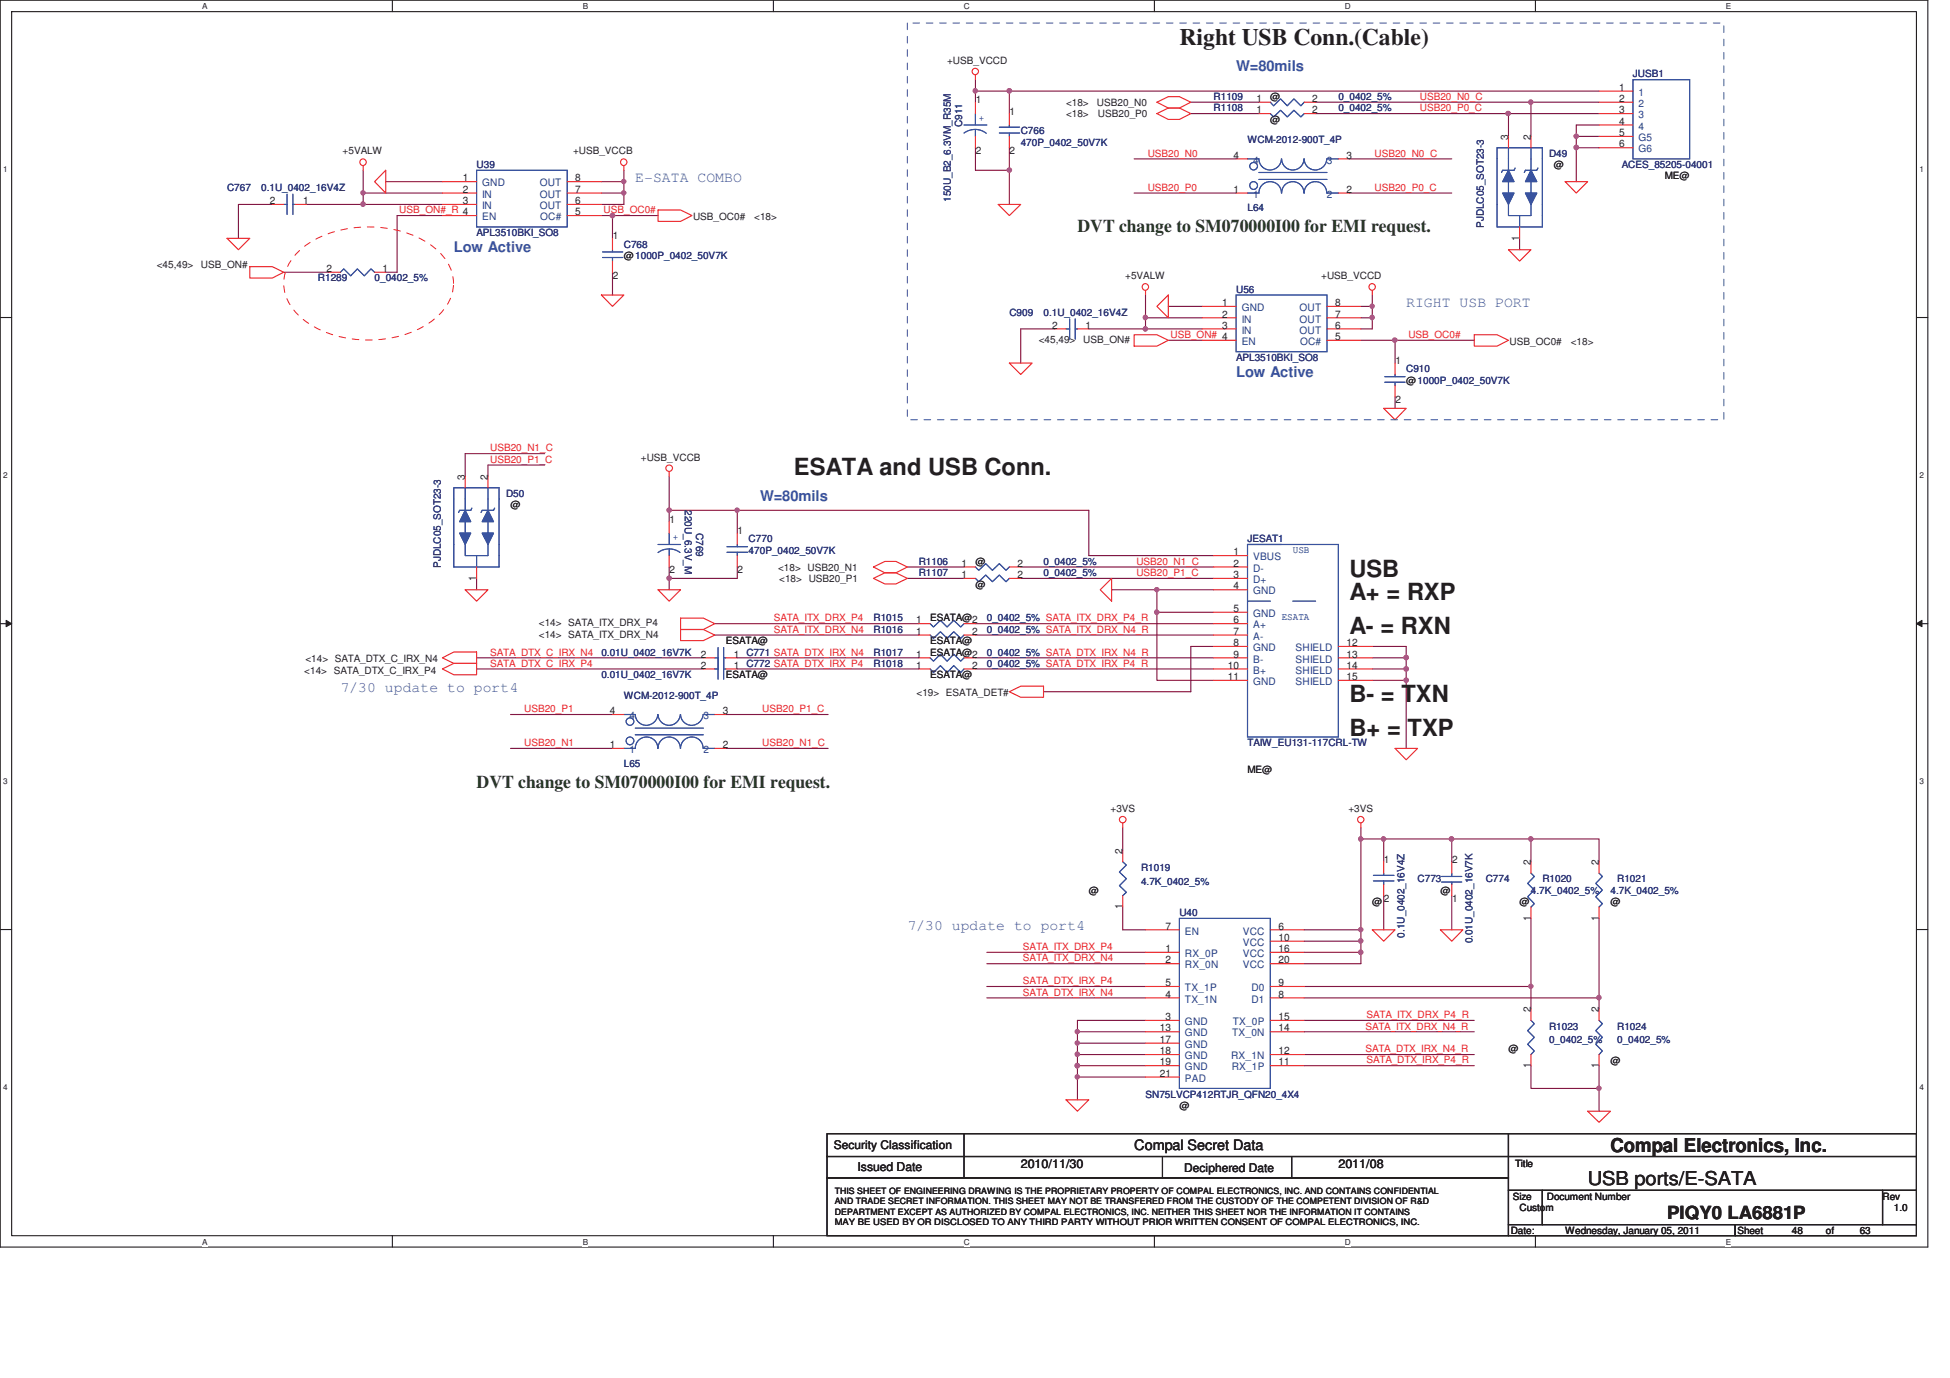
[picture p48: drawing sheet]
<svg xmlns="http://www.w3.org/2000/svg" width="297mm" height="210mm" viewBox="0 0 297 210" stroke-linecap="round" stroke-linejoin="round" font-family="sans-serif">
<defs><g id="words">
<g font-size="3.6" fill="#231f20">
<text x="179.7" y="6.8">Right USB Conn.(Cable)</text>
<text x="120.9" y="72.4">ESATA and USB Conn.</text>
<text x="205.6" y="88">USB</text>
<text x="205.6" y="91.4">A+ = RXP</text>
<text x="205.6" y="96.6">A- = RXN</text>
<text x="205.6" y="107">B- = TXN</text>
<text x="205.6" y="112.2">B+ = TXP</text>
</g>
<g font-size="2.9" fill="#231f20">
<text x="245.3" y="175.5">Compal Electronics, Inc.</text>
<text x="241.8" y="180.6">USB ports/E-SATA</text>
</g>
<g font-size="2.8" fill="#1b3f1c">
<text x="164.1" y="35.3">DVT change to SM070000I00 for EMI request.</text>
<text x="72.6" y="120">DVT change to SM070000I00 for EMI request.</text>
</g>
<text font-size="2.8" fill="#231f20" x="254" y="185.7">PIQY0 LA6881P</text>
<g font-size="2.2" fill="#3953a4">
<text x="188.3" y="10.7">W=80mils</text>
<text x="96.8" y="27.8">E-SATA COMBO</text>
<text x="69.1" y="38.4">Low Active</text>
<text x="214.2" y="46.8">RIGHT USB PORT</text>
<text x="188.3" y="57.4">Low Active</text>
<text x="115.8" y="76.4">W=80mils</text>
<text x="51.9" y="105.5">7/30 update to port4</text>
<text x="138.2" y="141.8">7/30 update to port4</text>
</g>
<text font-size="2.2" fill="#231f20" x="172.8" y="175.3">Compal Secret Data</text>
<g font-size="1.9" fill="#231f20">
<text x="130.6" y="178.4">Issued Date</text>
<text x="155.5" y="177.9">2010/11/30</text>
<text x="203.9" y="177.9">2011/08</text>
</g>
<g font-size="1.8" fill="#231f20">
<text x="127" y="175.1">Security Classification</text>
<text x="180.4" y="178.6">Deciphered Date</text>
</g>
<g font-size="1.6" fill="#231f20">
<text x="148.6" y="15.7">1</text>
<text x="153.8" y="17.5">1</text>
<text x="191.4" y="15.5">1</text>
<text x="191.4" y="17.3">1</text>
<text x="199.9" y="15.5">2</text>
<text x="199.9" y="17.3">2</text>
<text x="246.6" y="13.8">1</text>
<text x="246.6" y="15.5">2</text>
<text x="246.6" y="17.3">3</text>
<text x="148.6" y="23.4">2</text>
<text x="153.8" y="23.4">2</text>
<text x="229.7" y="21.3" transform="rotate(-90 229.7 21.3)">3</text>
<text x="233.2" y="21.3" transform="rotate(-90 233.2 21.3)">2</text>
<text x="246.6" y="20.7">5</text>
<text x="246.6" y="22.5">6</text>
<text x="246.6" y="19">4</text>
<text x="70.5" y="27.6">1</text>
<text x="70.5" y="29.4">2</text>
<text x="87.6" y="27.6">8</text>
<text x="87.6" y="29.4">7</text>
<text x="187.9" y="29.4">1</text>
<text x="187.9" y="24.2">4</text>
<text x="205.1" y="24.2">3</text>
<text x="205.1" y="29.4">2</text>
<text x="41.1" y="31.1">2</text>
<text x="46.2" y="31.1">1</text>
<text x="70.5" y="31.1">3</text>
<text x="87.6" y="32.8">5</text>
<text x="87.6" y="31.1">6</text>
<text x="49.7" y="41.4">2</text>
<text x="58.3" y="41.4">1</text>
<text x="93.3" y="36.5">1</text>
<text x="231.4" y="36.7" transform="rotate(-90 231.4 36.7)">1</text>
<text x="93.3" y="42.5">2</text>
<text x="186.2" y="46.6">1</text>
<text x="203.4" y="46.6">8</text>
<text x="160.3" y="50.1">2</text>
<text x="165.4" y="50.1">1</text>
<text x="186.2" y="48.4">2</text>
<text x="186.2" y="50.1">3</text>
<text x="203.4" y="51.8">5</text>
<text x="203.4" y="50.1">6</text>
<text x="203.4" y="48.4">7</text>
<text x="212.6" y="55.5">1</text>
<text x="212.6" y="61.4">2</text>
<text x="70.8" y="73.1" transform="rotate(-90 70.8 73.1)">3</text>
<text x="74.3" y="73.1" transform="rotate(-90 74.3 73.1)">2</text>
<text x="102" y="79.7">1</text>
<text x="112.3" y="81.4">1</text>
<text x="72.6" y="88.5" transform="rotate(-90 72.6 88.5)">1</text>
<text x="102" y="87.3">2</text>
<text x="112.3" y="87.3">2</text>
<text x="146.5" y="88.1">1</text>
<text x="146.5" y="86.4">1</text>
<text x="155" y="88.1">2</text>
<text x="155" y="86.4">2</text>
<text x="187.9" y="84.6">1</text>
<text x="187.9" y="86.4">2</text>
<text x="187.9" y="88.1">3</text>
<text x="187.9" y="89.8">4</text>
<text x="139.6" y="95">1</text>
<text x="187.9" y="93.3">5</text>
<text x="187.9" y="95">6</text>
<text x="106.8" y="101.9">2</text>
<text x="106.8" y="100.2">2</text>
<text x="111.8" y="101.9">1 C772 SATA_DTX_IRX_P4</text>
<text x="111.8" y="100.2">1 C771 SATA_DTX_IRX_N4</text>
<text x="139.6" y="101.9">1</text>
<text x="139.6" y="96.7">1</text>
<text x="139.6" y="100.2">1</text>
<text x="148.1" y="101.9">2</text>
<text x="148.1" y="96.7">2</text>
<text x="187" y="101.9">10</text>
<text x="187.9" y="96.7">7</text>
<text x="187.9" y="98.5">8</text>
<text x="187.9" y="100.2">9</text>
<text x="205.1" y="98.5">12</text>
<text x="205.1" y="100.2">13</text>
<text x="205.1" y="101.9">14</text>
<text x="187" y="103.6">11</text>
<text x="205.1" y="103.6">15</text>
<text x="92.9" y="108.8">4</text>
<text x="110.1" y="108.8">3</text>
<text x="92.9" y="114">1</text>
<text x="110.1" y="114">2</text>
<text x="171" y="130.1" transform="rotate(-90 171 130.1)">2</text>
<text x="210.8" y="131.5">1</text>
<text x="221.2" y="131.5">2</text>
<text x="233.2" y="131.8" transform="rotate(-90 233.2 131.8)">2</text>
<text x="243.5" y="131.8" transform="rotate(-90 243.5 131.8)">2</text>
<text x="210.8" y="137.5">2</text>
<text x="221.2" y="137.5">1</text>
<text x="171" y="138.6" transform="rotate(-90 171 138.6)">1</text>
<text x="177.5" y="141.6">7</text>
<text x="194.7" y="141.6">6</text>
<text x="194.7" y="143.4">10</text>
<text x="233.2" y="140.3" transform="rotate(-90 233.2 140.3)">1</text>
<text x="243.5" y="140.3" transform="rotate(-90 243.5 140.3)">1</text>
<text x="177.5" y="145.1">1</text>
<text x="177.5" y="146.8">2</text>
<text x="194.7" y="146.8">20</text>
<text x="194.7" y="145.1">16</text>
<text x="177.5" y="150.3">5</text>
<text x="177.5" y="155.4">3</text>
<text x="177.5" y="152">4</text>
<text x="194.7" y="152">8</text>
<text x="194.7" y="150.3">9</text>
<text x="194.7" y="155.4">15</text>
<text x="233.2" y="154.3" transform="rotate(-90 233.2 154.3)">2</text>
<text x="243.5" y="154.3" transform="rotate(-90 243.5 154.3)">2</text>
<text x="176.7" y="158.9">17</text>
<text x="176.7" y="160.7">18</text>
<text x="176.7" y="157.2">13</text>
<text x="194.7" y="157.2">14</text>
<text x="194.7" y="160.7">12</text>
<text x="176.7" y="162.3">19</text>
<text x="176.7" y="164.1">21</text>
<text x="194.7" y="162.3">11</text>
<text x="233.2" y="162.8" transform="rotate(-90 233.2 162.8)">1</text>
<text x="243.5" y="162.8" transform="rotate(-90 243.5 162.8)">1</text>
</g>
<g font-size="1.6" fill="#1d437e">
<text x="249.6" y="14.6">1</text>
<text x="249.6" y="16.3">2</text>
<text x="249.6" y="18">3</text>
<text x="249.6" y="21.5">G5</text>
<text x="249.6" y="23.2">G6</text>
<text x="249.6" y="19.8">4</text>
<text x="73.4" y="28.4">GND</text>
<text x="82.2" y="28.4">OUT</text>
<text x="190.9" y="24.9">4</text>
<text x="202.1" y="24.9">3</text>
<text x="73.4" y="30.1">IN</text>
<text x="73.4" y="31.9">IN</text>
<text x="73.4" y="33.6">EN</text>
<text x="82.2" y="31.9">OUT</text>
<text x="82.2" y="30.1">OUT</text>
<text x="82.3" y="33.6">OC#</text>
<text x="190.9" y="30.1">1</text>
<text x="202.1" y="30.1">2</text>
<text x="189.1" y="47.4">GND</text>
<text x="197.9" y="47.4">OUT</text>
<text x="189.1" y="49.1">IN</text>
<text x="189.1" y="50.8">IN</text>
<text x="189.1" y="52.6">EN</text>
<text x="197.9" y="50.8">OUT</text>
<text x="197.9" y="49.1">OUT</text>
<text x="198" y="52.6">OC#</text>
<text x="190.9" y="85.4">VBUS</text>
<text x="190.9" y="87.1">D-</text>
<text x="190.9" y="88.9">D+</text>
<text x="190.9" y="90.6">GND</text>
<text x="190.9" y="94">GND</text>
<text x="190.9" y="95.8">A+</text>
<text x="190.9" y="97.5">A-</text>
<text x="190.9" y="99.2">GND</text>
<text x="190.9" y="101">B-</text>
<text x="197.4" y="99.2">SHIELD</text>
<text x="197.4" y="101">SHIELD</text>
<text x="190.9" y="102.7">B+</text>
<text x="190.9" y="104.4">GND</text>
<text x="197.4" y="102.7">SHIELD</text>
<text x="197.4" y="104.4">SHIELD</text>
<text x="95.9" y="109.6">4</text>
<text x="107.1" y="109.6">3</text>
<text x="95.9" y="114.8">1</text>
<text x="107.1" y="114.8">2</text>
<text x="180.5" y="142.4">EN</text>
<text x="189.3" y="142.4">VCC</text>
<text x="180.5" y="145.8">RX_0P</text>
<text x="180.5" y="147.6">RX_0N</text>
<text x="189.3" y="147.6">VCC</text>
<text x="189.3" y="144.1">VCC</text>
<text x="189.3" y="145.8">VCC</text>
<text x="180.5" y="151">TX_1P</text>
<text x="180.5" y="152.8">TX_1N</text>
<text x="190.6" y="152.8">D1</text>
<text x="190.6" y="151">D0</text>
<text x="180.5" y="159.7">GND</text>
<text x="180.5" y="161.4">GND</text>
<text x="180.5" y="157.9">GND</text>
<text x="180.5" y="156.2">GND</text>
<text x="187.5" y="161.4">RX_1N</text>
<text x="187.7" y="157.9">TX_0N</text>
<text x="187.8" y="156.2">TX_0P</text>
<text x="180.5" y="163.1">GND</text>
<text x="180.5" y="164.8">PAD</text>
<text x="187.6" y="163.1">RX_1P</text>
</g>
<g font-size="1.5" fill="#231f20">
<text x="144.3" y="9.7">+USB_VCCD</text>
<text x="162.4" y="17.9">&lt;18&gt;</text>
<text x="162.4" y="16.1">&lt;18&gt;</text>
<text x="167.1" y="16.1">USB20_N0</text>
<text x="167.3" y="17.9">USB20_P0</text>
<text x="193.5" y="15.3">@</text>
<text x="52.2" y="23.5">+5VALW</text>
<text x="87.3" y="23.5">+USB_VCCB</text>
<text x="193.5" y="18.7">@</text>
<text x="236.7" y="25.6">@</text>
<text x="253.6" y="27.3">ME@</text>
<text x="105.6" y="33.6">USB_OC0#</text>
<text x="114.9" y="33.6">&lt;18&gt;</text>
<text x="23.9" y="40.8">&lt;45,49&gt;</text>
<text x="30.6" y="40.8">USB_ON#</text>
<text x="95" y="39.5">@1000P_0402_50V7K</text>
<text x="171.4" y="42.5">+5VALW</text>
<text x="201.2" y="42.5">+USB_VCCD</text>
<text x="158.2" y="52.2">&lt;45,49&gt;</text>
<text x="165" y="52.2">USB_ON#</text>
<text x="230" y="52.6">USB_OC0#</text>
<text x="239.3" y="52.6">&lt;18&gt;</text>
<text x="214.2" y="58.5">@1000P_0402_50V7K</text>
<text x="97.6" y="70.2">+USB_VCCB</text>
<text x="77.8" y="77.4">@</text>
<text x="118.5" y="86.9">&lt;18&gt; USB20_N1</text>
<text x="118.7" y="88.7">&lt;18&gt; USB20_P1</text>
<text x="148.6" y="89.5">@</text>
<text x="148.6" y="86.1">@</text>
<text x="82.1" y="95.4">&lt;14&gt; SATA_ITX_DRX_P4</text>
<text x="141.7" y="94.7">ESATA@2</text>
<text x="46.5" y="100.9">&lt;14&gt; SATA_DTX_C_IRX_N4</text>
<text x="82.1" y="97.2">&lt;14&gt; SATA_ITX_DRX_N4</text>
<text x="110.6" y="98.2">ESATA@</text>
<text x="141.7" y="98.2">ESATA@</text>
<text x="141.7" y="99.9">ESATA@2</text>
<text x="46.4" y="102.7">&lt;14&gt; SATA_DTX_C_IRX_P4</text>
<text x="110.6" y="103.3">ESATA@</text>
<text x="139.6" y="106.1">&lt;19&gt; ESATA_DET#</text>
<text x="141.7" y="103.3">ESATA@</text>
<text x="190" y="117.9">ME@</text>
<text x="169.2" y="123.7">+3VS</text>
<text x="205.4" y="123.7">+3VS</text>
<text x="165.9" y="136.2">@</text>
<text x="209" y="137.9">@</text>
<text x="219.4" y="136.2">@</text>
<text x="231.5" y="137.9">@</text>
<text x="245.3" y="137.9">@</text>
<text x="229.8" y="160.4">@</text>
<text x="245.3" y="162.1">@</text>
<text x="179.7" y="169">@</text>
<text x="230.8" y="177.8">Title</text>
<text x="230.5" y="182.8">Size</text>
<text x="231.5" y="184.5">Custom</text>
<text x="235.6" y="182.8">Document Number</text>
<text x="286.8" y="182.8">Rev</text>
<text x="288.5" y="184.5">1.0</text>
<text x="230.1" y="188">Date:</text>
<text x="238.4" y="188">Wednesday, January 05, 2011</text>
<text x="264.7" y="188">Sheet</text>
<text x="273" y="188">48</text>
<text x="278.1" y="188">of</text>
<text x="283.3" y="188">63</text>
</g>
<g font-size="1.5" fill="#282973">
<text x="248.7" y="11.8">JUSB1</text>
<text x="184.9" y="15.3">R1109</text>
<text x="184.9" y="17">R1108</text>
<text x="203.9" y="15.3">0_0402_5%</text>
<text x="203.9" y="17">0_0402_5%</text>
<text x="146.6" y="19.4" transform="rotate(-90 146.6 19.4)">C911</text>
<text x="155.5" y="20.4">C766</text>
<text x="155.5" y="22.2">470P_0402_50V7K</text>
<text x="190" y="21.8">WCM-2012-900T_4P</text>
<text x="236" y="23.9">D49</text>
<text x="34.6" y="29.1">C767</text>
<text x="39.8" y="29.1">0.1U_0402_16V4Z</text>
<text x="72.6" y="25.6">U39</text>
<text x="247.1" y="25.6">ACES_85205-04001</text>
<text x="72.6" y="36">APL3510BKI_SO8</text>
<text x="144.9" y="30.8" transform="rotate(-90 144.9 30.8)">150U_B2_6.3VM_R35M</text>
<text x="190" y="32.2">L64</text>
<text x="226" y="34.8" transform="rotate(-90 226 34.8)">PJDLC05_SOT23-3</text>
<text x="95" y="37.7">C768</text>
<text x="48.4" y="42.9">R1289</text>
<text x="57.1" y="42.9">0_0402_5%</text>
<text x="188.3" y="44.6">U56</text>
<text x="153.8" y="48.1">C909</text>
<text x="159" y="48.1">0.1U_0402_16V4Z</text>
<text x="188.3" y="55">APL3510BKI_SO8</text>
<text x="214.2" y="56.7">C910</text>
<text x="77.1" y="75.7">D50</text>
<text x="104.3" y="77.8" transform="rotate(90 104.3 77.8)">220U_6.3V_M</text>
<text x="106" y="81.2" transform="rotate(90 106 81.2)">C769</text>
<text x="114" y="82.6">C770</text>
<text x="190" y="82.6">JESAT1</text>
<text x="67.1" y="86.6" transform="rotate(-90 67.1 86.6)">PJDLC05_SOT23-3</text>
<text x="114" y="84.4">470P_0402_50V7K</text>
<text x="140" y="87.8">R1107</text>
<text x="140" y="86.1">R1106</text>
<text x="159" y="87.8">0_0402_5%</text>
<text x="159" y="86.1">0_0402_5%</text>
<text x="133.1" y="94.7">R1015</text>
<text x="150.3" y="94.7">0_0402_5% SATA_ITX_DRX_P4_R</text>
<text x="91.6" y="99.9">0.01U_0402_16V7K</text>
<text x="133.1" y="101.6">R1018</text>
<text x="133.1" y="96.4">R1016</text>
<text x="133.1" y="99.9">R1017</text>
<text x="150.3" y="101.6">0_0402_5% SATA_DTX_IRX_P4_R</text>
<text x="150.3" y="96.4">0_0402_5% SATA_ITX_DRX_N4_R</text>
<text x="150.3" y="99.9">0_0402_5% SATA_DTX_IRX_N4_R</text>
<text x="91.6" y="103.3">0.01U_0402_16V7K</text>
<text x="95" y="106.5">WCM-2012-900T_4P</text>
<text x="190" y="113.7">TAIW_EU131-117CRL-TW</text>
<text x="95" y="116.8">L65</text>
<text x="173.8" y="132.7">R1019</text>
<text x="173.8" y="134.8">4.7K_0402_5%</text>
<text x="215.9" y="134.4">C773</text>
<text x="226.3" y="134.4">C774</text>
<text x="233.2" y="136.2">4.7K_0402_5%</text>
<text x="234.9" y="134.4">R1020</text>
<text x="245.3" y="136.2">4.7K_0402_5%</text>
<text x="246.3" y="134.4">R1021</text>
<text x="179.7" y="139.6">U40</text>
<text x="213.9" y="142.9" transform="rotate(-90 213.9 142.9)">0.1U_0402_16V4Z</text>
<text x="224.3" y="143.8" transform="rotate(-90 224.3 143.8)">0.01U_0402_16V7K</text>
<text x="236" y="156.9">R1023</text>
<text x="236" y="159">0_0402_5%</text>
<text x="246.3" y="156.9">R1024</text>
<text x="246.3" y="159">0_0402_5%</text>
<text x="174.5" y="167.3">SN75LVCP412RTJR_QFN20_4X4</text>
</g>
<g font-size="1.5" fill="#ed2024">
<text x="216.3" y="17">USB20_P0_C</text>
<text x="216.3" y="15.2">USB20_N0_C</text>
<text x="174.8" y="23.9">USB20_N0</text>
<text x="209.4" y="23.9">USB20_N0_C</text>
<text x="174.8" y="29.1">USB20_P0</text>
<text x="209.4" y="29.1">USB20_P0_C</text>
<text x="60.8" y="32.5">USB_ON#_R 4</text>
<text x="91.9" y="32.5">USB_OC0#</text>
<text x="178.3" y="51.5">USB_ON# 4</text>
<text x="214.5" y="51.5">USB_OC0#</text>
<text x="74.7" y="68.8">USB20_N1_C</text>
<text x="74.7" y="70.5">USB20_P1_C</text>
<text x="173.1" y="86.1">USB20_N1_C</text>
<text x="173.1" y="87.8">USB20_P1_C</text>
<text x="117.9" y="94.7">SATA_ITX_DRX_P4</text>
<text x="74.7" y="99.9">SATA_DTX_C_IRX_N4</text>
<text x="74.7" y="101.6">SATA_DTX_C_IRX_P4</text>
<text x="117.9" y="96.4">SATA_ITX_DRX_N4</text>
<text x="79.8" y="113.7">USB20_N1</text>
<text x="79.8" y="108.5">USB20_P1</text>
<text x="116.1" y="108.5">USB20_P1_C</text>
<text x="116.1" y="113.7">USB20_N1_C</text>
<text x="155.8" y="146.5">SATA_ITX_DRX_N4</text>
<text x="155.8" y="144.8">SATA_ITX_DRX_P4</text>
<text x="155.8" y="150">SATA_DTX_IRX_P4</text>
<text x="155.8" y="151.7">SATA_DTX_IRX_N4</text>
<text x="208.1" y="155.1">SATA_ITX_DRX_P4_R</text>
<text x="208" y="156.9">SATA_ITX_DRX_N4_R</text>
<text x="208" y="160.4">SATA_DTX_IRX_N4_R</text>
<text x="208.1" y="162">SATA_DTX_IRX_P4_R</text>
</g>
<g font-size="1.5" fill="#3953a4">
<text x="149.1" y="18.4">+</text>
<text x="102.5" y="82.3">+</text>
<text x="196.9" y="84.2">USB</text>
<text x="195.2" y="94.5">ESATA</text>
</g>
<text font-size="1.4" fill="#231f20" x="127.2" y="186.6">MAY BE USED BY OR DISCLOSED TO ANY THIRD PARTY WITHOUT PRIOR WRITTEN CONSENT OF COMPAL ELECTRONICS, INC.</text>
<g font-size="1.3" fill="#231f20">
<text x="30.8" y="1.4">A</text>
<text x="88.8" y="1.4">B</text>
<text x="146.8" y="1.4">C</text>
<text x="204.8" y="1.4">D</text>
<text x="262.9" y="1.4">E</text>
<text x=".5" y="26.2">1</text>
<text x="292.4" y="26.2">1</text>
<text x=".5" y="72.8">2</text>
<text x="292.4" y="72.8">2</text>
<text x=".5" y="119.5">3</text>
<text x="292.4" y="119.5">3</text>
<text x=".5" y="166.1">4</text>
<text x="292.4" y="166.1">4</text>
<text x="127.2" y="181.9">THIS SHEET OF ENGINEERING DRAWING IS THE PROPRIETARY PROPERTY OF COMPAL ELECTRONICS, INC. AND CONTAINS CONFIDENTIAL</text>
<text x="127.2" y="183.5">AND TRADE SECRET INFORMATION. THIS SHEET MAY NOT BE TRANSFERED FROM THE CUSTODY OF THE COMPETENT DIVISION OF R&amp;D</text>
<text x="127.2" y="185.1">DEPARTMENT EXCEPT AS AUTHORIZED BY COMPAL ELECTRONICS, INC. NEITHER THIS SHEET NOR THE INFORMATION IT CONTAINS</text>
<text x="30.8" y="189.6">A</text>
<text x="88.8" y="189.6">B</text>
<text x="146.8" y="189.6">C</text>
<text x="204.8" y="189.6">D</text>
<text x="262.9" y="189.6">E</text>
</g>
</g></defs>
<path d="M0 0h293.7v190h-293.7zM1.8 1.8h290.1v186.5h-290.1z" fill="none" stroke="#231f20" stroke-width=".17"/>
<g fill="#fff">
<path d="M30.8 .3h.8v1.3h-.8z"/>
<path d="M30.8 188.5h.8v1.4h-.8z"/>
</g>
<path d="M59.8 0v1.8M59.8 188.3v1.7" fill="none" stroke="#231f20" stroke-width=".17"/>
<g fill="#fff">
<path d="M88.8 .3h.8v1.3h-.8z"/>
<path d="M88.8 188.5h.8v1.4h-.8z"/>
</g>
<path d="M117.8 0v1.8M117.8 188.3v1.7" fill="none" stroke="#231f20" stroke-width=".17"/>
<g fill="#fff">
<path d="M146.8 .3h.9v1.3h-.9z"/>
<path d="M146.8 188.5h.9v1.4h-.9z"/>
</g>
<path d="M175.8 0v1.8M175.8 188.3v1.7" fill="none" stroke="#231f20" stroke-width=".17"/>
<g fill="#fff">
<path d="M204.8 .3h.9v1.3h-.9z"/>
<path d="M204.8 188.5h.9v1.4h-.9z"/>
</g>
<path d="M233.9 0v1.8M233.9 188.3v1.7" fill="none" stroke="#231f20" stroke-width=".17"/>
<g fill="#fff">
<path d="M262.9 .3h.8v1.3h-.8z"/>
<path d="M262.9 188.5h.8v1.4h-.8z"/>
<path d="M.5 25.1h.7v1.4h-.7z"/>
<path d="M292.4 25.1h.7v1.4h-.7z"/>
<path d="M.5 71.7h.7v1.4h-.7z"/>
<path d="M292.4 71.7h.7v1.4h-.7z"/>
</g>
<path d="M0 48.4h1.8M291.9 48.4h1.8" fill="none" stroke="#231f20" stroke-width=".17"/>
<g fill="#fff">
<path d="M.5 118.3h.7v1.4h-.7z"/>
<path d="M292.4 118.3h.7v1.4h-.7z"/>
</g>
<path d="M0 95h1.8M291.9 95h1.8" fill="none" stroke="#231f20" stroke-width=".17"/>
<path d="M.9 94.5l.9 .5-.9 .5z" fill="#231f20"/>
<path d="M.9 94.5l.9 .5-.9 .5z" fill="none" stroke="#231f20" stroke-width=".15"/>
<path d="M291.9 95l.9-.5v1z" fill="#231f20"/>
<path d="M291.9 95l.9-.5v1z" fill="none" stroke="#231f20" stroke-width=".15"/>
<g fill="#fff">
<path d="M.5 164.9h.7v1.4h-.7z"/>
<path d="M292.4 164.9h.7v1.4h-.7z"/>
</g>
<path d="M0 141.6h1.8M291.9 141.6h1.8" fill="none" stroke="#231f20" stroke-width=".17"/>
<path d="M148.6 12.1v1.8M243.6 13.9h-89.8v3.4" fill="none" stroke="#7f1442" stroke-width=".17"/>
<circle cx="153.7" cy="13.8" r=".34" fill="#b9529f"/>
<circle cx="153.7" cy="13.8" r=".34" fill="none" stroke="#b9529f" stroke-width=".17"/>
<path d="M153.8 25.9v5.3M240.1 22.5h3.5" fill="none" stroke="#7f1442" stroke-width=".17"/>
<circle cx="153.8" cy="25.9" r=".33" fill="#b9529f"/>
<circle cx="153.8" cy="25.9" r=".33" fill="none" stroke="#b9529f" stroke-width=".17"/>
<path d="M165.9 77.8v6.9h19M101.9 88.1h10.4M155.5 86.4h29.4M155.5 88.1h29.4M176.2 89.9h8.7" fill="none" stroke="#7f1442" stroke-width=".17"/>
<circle cx="101.9" cy="88.1" r=".33" fill="#b9529f"/>
<circle cx="101.9" cy="88.1" r=".33" fill="none" stroke="#b9529f" stroke-width=".17"/>
<path d="M112.3 77.8h53.6" fill="none" stroke="#7f1442" stroke-width=".17"/>
<circle cx="112.3" cy="77.7" r=".32" fill="#b9529f"/>
<circle cx="112.3" cy="77.7" r=".32" fill="none" stroke="#b9529f" stroke-width=".17"/>
<path d="M101.9 77.8h10.4" fill="none" stroke="#7f1442" stroke-width=".17"/>
<circle cx="101.9" cy="77.7" r=".33" fill="#b9529f"/>
<circle cx="101.9" cy="77.7" r=".33" fill="none" stroke="#b9529f" stroke-width=".17"/>
<path d="M101.9 72.6v6.9M112.3 77.8v3.4M101.9 88.1v1.8M176.2 93.3v10.4h8.7" fill="none" stroke="#7f1442" stroke-width=".17"/>
<circle cx="176.2" cy="93.3" r=".33" fill="#b9529f"/>
<circle cx="176.2" cy="93.3" r=".33" fill="none" stroke="#b9529f" stroke-width=".17"/>
<path d="M243.6 19h-3.5v1.8M91.6 27.7h3.4v1.7h-3.4M91.6 31.2h3.4M176.2 93.3h8.7" fill="none" stroke="#7f1442" stroke-width=".17"/>
<circle cx="95" cy="27.7" r=".32" fill="#b9529f"/>
<circle cx="95" cy="27.7" r=".32" fill="none" stroke="#b9529f" stroke-width=".17"/>
<path d="M93.3 32.8v3.5M95 25.9v1.8" fill="none" stroke="#7f1442" stroke-width=".17"/>
<circle cx="93.3" cy="32.8" r=".34" fill="#b9529f"/>
<circle cx="93.3" cy="32.8" r=".34" fill="none" stroke="#b9529f" stroke-width=".17"/>
<path d="M55.3 25.9v3.5h12.1M60.5 32.8h6.9M91.6 32.8h1.7M93.3 41.5v3.5" fill="none" stroke="#7f1442" stroke-width=".17"/>
<circle cx="55.3" cy="29.4" r=".32" fill="#b9529f"/>
<circle cx="55.3" cy="29.4" r=".32" fill="none" stroke="#b9529f" stroke-width=".17"/>
<path d="M55.3 31.2h12.1" fill="none" stroke="#7f1442" stroke-width=".17"/>
<circle cx="55.3" cy="31.1" r=".33" fill="#b9529f"/>
<circle cx="55.3" cy="31.1" r=".33" fill="none" stroke="#b9529f" stroke-width=".17"/>
<path d="M55.3 29.4v1.8h-8.6M58.8 27.7h8.6M95 29.4v1.8" fill="none" stroke="#7f1442" stroke-width=".17"/>
<circle cx="95" cy="29.4" r=".32" fill="#b9529f"/>
<circle cx="95" cy="29.4" r=".32" fill="none" stroke="#b9529f" stroke-width=".17"/>
<path d="M41.5 31.2h-5.2v5.1M93.3 32.8h6.9M240.1 22.5v5.2" fill="none" stroke="#7f1442" stroke-width=".17"/>
<circle cx="240.1" cy="22.5" r=".34" fill="#b9529f"/>
<circle cx="240.1" cy="22.5" r=".34" fill="none" stroke="#b9529f" stroke-width=".17"/>
<path d="M229.8 17.3h13.8" fill="none" stroke="#7f1442" stroke-width=".17"/>
<circle cx="229.7" cy="17.3" r=".33" fill="#b9529f"/>
<circle cx="229.7" cy="17.3" r=".33" fill="none" stroke="#b9529f" stroke-width=".17"/>
<path d="M233.2 15.6h10.4" fill="none" stroke="#7f1442" stroke-width=".17"/>
<circle cx="233.2" cy="15.6" r=".33" fill="#b9529f"/>
<circle cx="233.2" cy="15.6" r=".33" fill="none" stroke="#b9529f" stroke-width=".17"/>
<path d="M243.6 20.8h-3.5v1.7" fill="none" stroke="#7f1442" stroke-width=".17"/>
<circle cx="240.1" cy="20.8" r=".33" fill="#b9529f"/>
<circle cx="240.1" cy="20.8" r=".33" fill="none" stroke="#b9529f" stroke-width=".17"/>
<g fill="none" stroke="#7f1442" stroke-width=".17">
<path d="M200.4 15.6h32.8v5.2M200.4 17.3h29.4v3.5M83 69.1h-12.1v3.5M83 70.9h-8.7v1.7M72.6 88.1v1.8M108.9 96.8h31.1M108.9 95h31.1M148.6 96.8h36.3M148.6 95h36.3M72.6 100.2h34.5M72.6 101.9h34.5M112.3 100.2h27.7"/>
<path d="M112.3 101.9h27.7M148.6 100.2h36.3M148.6 101.9h36.3M164.1 162.4v1.7"/>
</g>
<circle cx="164.1" cy="162.4" r=".33" fill="#b9529f"/>
<circle cx="164.1" cy="162.4" r=".33" fill="none" stroke="#b9529f" stroke-width=".17"/>
<path d="M164.1 159v1.7" fill="none" stroke="#7f1442" stroke-width=".17"/>
<circle cx="164.1" cy="158.9" r=".32" fill="#b9529f"/>
<circle cx="164.1" cy="158.9" r=".32" fill="none" stroke="#b9529f" stroke-width=".17"/>
<path d="M171 126.1v3.5M243.6 162.4v6.9" fill="none" stroke="#7f1442" stroke-width=".17"/>
<circle cx="243.6" cy="165.8" r=".32" fill="#b9529f"/>
<circle cx="243.6" cy="165.8" r=".32" fill="none" stroke="#b9529f" stroke-width=".17"/>
<path d="M221.1 127.8h12.1v3.5" fill="none" stroke="#7f1442" stroke-width=".17"/>
<circle cx="233.2" cy="127.8" r=".33" fill="#b9529f"/>
<circle cx="233.2" cy="127.8" r=".33" fill="none" stroke="#b9529f" stroke-width=".17"/>
<path d="M233.2 140v10.3M233.2 127.8h10.4v3.5" fill="none" stroke="#7f1442" stroke-width=".17"/>
<circle cx="233.2" cy="150.3" r=".32" fill="#b9529f"/>
<circle cx="233.2" cy="150.3" r=".32" fill="none" stroke="#b9529f" stroke-width=".17"/>
<path d="M243.6 140v12.1M198.7 150.3h34.5" fill="none" stroke="#7f1442" stroke-width=".17"/>
<circle cx="243.5" cy="152" r=".33" fill="#b9529f"/>
<circle cx="243.5" cy="152" r=".33" fill="none" stroke="#b9529f" stroke-width=".17"/>
<path d="M164.1 155.5h10.4M164.1 157.2h10.4M164.1 159h10.4M198.7 152.1h44.9M198.7 141.7h8.6M164.1 160.7h10.4" fill="none" stroke="#7f1442" stroke-width=".17"/>
<circle cx="164.1" cy="160.6" r=".33" fill="#b9529f"/>
<circle cx="164.1" cy="160.6" r=".33" fill="none" stroke="#b9529f" stroke-width=".17"/>
<path d="M164.1 162.4h10.4" fill="none" stroke="#7f1442" stroke-width=".17"/>
<circle cx="164.1" cy="162.4" r=".33" fill="#b9529f"/>
<circle cx="164.1" cy="162.4" r=".33" fill="none" stroke="#b9529f" stroke-width=".17"/>
<path d="M198.7 146.9h8.6M164.1 164.1h10.4" fill="none" stroke="#7f1442" stroke-width=".17"/>
<circle cx="164.1" cy="164.1" r=".32" fill="#b9529f"/>
<circle cx="164.1" cy="164.1" r=".32" fill="none" stroke="#b9529f" stroke-width=".17"/>
<path d="M207.3 127.8v13.9M198.7 143.4h8.6M198.7 145.1h8.6M233.2 150.3v3.5M243.6 152.1v1.7" fill="none" stroke="#7f1442" stroke-width=".17"/>
<circle cx="207.3" cy="127.8" r=".33" fill="#b9529f"/>
<circle cx="207.3" cy="127.8" r=".33" fill="none" stroke="#b9529f" stroke-width=".17"/>
<path d="M207.3 143.4v1.7" fill="none" stroke="#7f1442" stroke-width=".17"/>
<circle cx="207.3" cy="143.4" r=".33" fill="#b9529f"/>
<circle cx="207.3" cy="143.4" r=".33" fill="none" stroke="#b9529f" stroke-width=".17"/>
<path d="M207.3 145.1v1.8" fill="none" stroke="#7f1442" stroke-width=".17"/>
<circle cx="207.3" cy="145.1" r=".33" fill="#b9529f"/>
<circle cx="207.3" cy="145.1" r=".33" fill="none" stroke="#b9529f" stroke-width=".17"/>
<path d="M164.1 157.2v1.8M164.1 164.1v3.5M164.1 160.7v1.7" fill="none" stroke="#7f1442" stroke-width=".17"/>
<circle cx="164.1" cy="157.2" r=".32" fill="#b9529f"/>
<circle cx="164.1" cy="157.2" r=".32" fill="none" stroke="#b9529f" stroke-width=".17"/>
<path d="M207.3 127.8h3.5M164.1 155.5v1.7M171 141.7h3.5M233.2 162.4v3.5h10.4" fill="none" stroke="#7f1442" stroke-width=".17"/>
<circle cx="210.7" cy="127.8" r=".33" fill="#b9529f"/>
<circle cx="210.7" cy="127.8" r=".33" fill="none" stroke="#b9529f" stroke-width=".17"/>
<path d="M171 138.2v3.5M210.8 127.8h10.3" fill="none" stroke="#7f1442" stroke-width=".17"/>
<circle cx="221.1" cy="127.8" r=".34" fill="#b9529f"/>
<circle cx="221.1" cy="127.8" r=".34" fill="none" stroke="#b9529f" stroke-width=".17"/>
<path d="M207.3 126.1v1.7M210.8 127.8v3.5M210.8 136.5v5.2M221.1 127.8v3.5M221.1 136.5v5.2M207.3 141.7v1.7" fill="none" stroke="#7f1442" stroke-width=".17"/>
<circle cx="207.3" cy="141.7" r=".32" fill="#b9529f"/>
<circle cx="207.3" cy="141.7" r=".32" fill="none" stroke="#b9529f" stroke-width=".17"/>
<g fill="none" stroke="#7f1442" stroke-width=".17">
<path d="M181.4 15.6h10.4M181.4 17.3h10.4M172.8 24.2h15.5M172.8 29.4h15.5M205.6 24.2h15.5M205.6 29.4h15.5M231.5 36.3v1.8M101.9 86.4v1.7M112.3 86.4v1.7M138.2 86.4h8.7M138.2 88.1h8.7M169.3 89.9h6.9v3.4"/>
<path d="M150.3 146.9h24.2M150.3 145.1h24.2M150.3 150.3h24.2M150.3 152.1h24.2M198.7 157.2h25.9M198.7 155.5h25.9M198.7 162.4h25.9M198.7 160.7h25.9"/>
</g>
<circle cx="176.2" cy="89.8" r=".32" fill="#b9529f"/>
<circle cx="176.2" cy="89.8" r=".32" fill="none" stroke="#b9529f" stroke-width=".17"/>
<path d="M212.5 51.9h12.1M184.9 98.5h-3.5v6.9h-22.4" fill="none" stroke="#7f1442" stroke-width=".17"/>
<circle cx="212.5" cy="51.8" r=".33" fill="#b9529f"/>
<circle cx="212.5" cy="51.8" r=".33" fill="none" stroke="#b9529f" stroke-width=".17"/>
<path d="M207.3 46.7h1.7v1.7h-1.7M207.3 50.1h1.7" fill="none" stroke="#7f1442" stroke-width=".17"/>
<circle cx="209" cy="46.7" r=".32" fill="#b9529f"/>
<circle cx="209" cy="46.7" r=".32" fill="none" stroke="#b9529f" stroke-width=".17"/>
<path d="M174.5 45v3.4h8.6M178 51.9h5.1M207.3 51.9h5.2v3.4M209 45v1.7M212.5 60.5v1.7" fill="none" stroke="#7f1442" stroke-width=".17"/>
<circle cx="174.5" cy="48.4" r=".33" fill="#b9529f"/>
<circle cx="174.5" cy="48.4" r=".33" fill="none" stroke="#b9529f" stroke-width=".17"/>
<path d="M174.5 50.1h8.6" fill="none" stroke="#7f1442" stroke-width=".17"/>
<circle cx="174.5" cy="50.1" r=".33" fill="#b9529f"/>
<circle cx="174.5" cy="50.1" r=".33" fill="none" stroke="#b9529f" stroke-width=".17"/>
<path d="M174.5 48.4v1.7h-8.6M178 46.7h5.1M209 48.4v1.7" fill="none" stroke="#7f1442" stroke-width=".17"/>
<circle cx="209" cy="48.4" r=".33" fill="#b9529f"/>
<circle cx="209" cy="48.4" r=".33" fill="none" stroke="#b9529f" stroke-width=".17"/>
<path d="M148.6 13.9h5.2M160.7 50.1h-5.2v5.2" fill="none" stroke="#7f1442" stroke-width=".17"/>
<circle cx="148.5" cy="13.8" r=".33" fill="#b9529f"/>
<circle cx="148.5" cy="13.8" r=".33" fill="none" stroke="#b9529f" stroke-width=".17"/>
<path d="M148.6 13.9v1.7M148.6 22.5v3.4h5.2v-3.4M209 98.5h5.2v1.7h-5.2M209 101.9h5.2M209 103.7h5.2v10.3" fill="none" stroke="#7f1442" stroke-width=".17"/>
<circle cx="214.2" cy="103.6" r=".33" fill="#b9529f"/>
<circle cx="214.2" cy="103.6" r=".33" fill="none" stroke="#b9529f" stroke-width=".17"/>
<path d="M214.2 100.2v1.7" fill="none" stroke="#7f1442" stroke-width=".17"/>
<circle cx="214.2" cy="100.2" r=".34" fill="#b9529f"/>
<circle cx="214.2" cy="100.2" r=".34" fill="none" stroke="#b9529f" stroke-width=".17"/>
<path d="M214.2 101.9v1.8" fill="none" stroke="#7f1442" stroke-width=".17"/>
<circle cx="214.2" cy="101.9" r=".34" fill="#b9529f"/>
<circle cx="214.2" cy="101.9" r=".34" fill="none" stroke="#b9529f" stroke-width=".17"/>
<path d="M60.5 32.8v8.7h-1.7M43.2 41.5h6.9M77.8 114h15.5M77.8 108.9h15.5M110.6 108.9h15.5M110.6 114h15.5" fill="none" stroke="#7f1442" stroke-width=".17"/>
<g fill="none" stroke="#ed2024" stroke-width=".17">
<path d="M148.6 11.4v.7M176.2 17.3l1.8-.8h1.7l1.7 .8-1.7 .9h-1.7zM176.2 15.6l1.8-.9h1.7l1.7 .9-1.7 .9h-1.7zM243.6 13.9h5.1M243.6 15.6h5.1M243.6 17.3h5.1M243.6 19h5.1M34.6 36.3h3.5l-1.8 1.8zM55.3 25.3v.6M58.8 25.9v3.5l-1.7-1.7zM95 25.3v.6M100.2 32h3.5l1.7 .8-1.7 .9h-3.5z"/>
<path d="M152.1 31.2h3.4l-1.7 1.6zM229.8 38.1h3.4l-1.7 1.7zM238.4 27.7h3.4l-1.7 1.7zM243.6 20.8h5.1M243.6 22.5h5.1M38.1 40.6h3.4l1.7 .9-1.7 .9h-3.4zM91.6 45h3.4l-1.7 1.7zM153.8 55.3h3.4l-1.7 1.8zM160.7 50.1h1.7M164.1 50.1h1.8M172.8 51h3.4l1.8 .9-1.8 .8h-3.4zM174.5 44.3v.7"/>
<path d="M178 45v3.4l-1.8-1.7zM209 44.3v.7M224.6 51h3.4l1.8 .9-1.8 .8h-3.4zM101.9 71.9v.7M210.8 62.2h3.4l-1.7 1.8zM70.9 89.9h3.4l-1.7 1.7zM100.2 89.9h3.5l-1.8 1.7zM103.7 94.2h3.4l1.8 .8-1.8 .9h-3.4zM103.7 95.9h3.4l1.8 .9-1.8 .8h-3.4zM133 86.4l1.8-.8h1.7l1.7 .8-1.7 .9h-1.7zM133 88.1l1.8-.8h1.7l1.7 .8-1.7 .9h-1.7zM169.3 88.1v3.5l-1.7-1.7z"/>
<path d="M67.4 100.2l1.7-.8h3.5v1.7h-3.5zM67.4 101.9l1.7-.8h3.5v1.7h-3.5zM153.8 105.4l1.7-.8h3.5v1.7h-3.5zM212.5 114h3.4l-1.7 1.8zM171 125.4v.7M207.3 125.4v.7M209 141.7h3.5l-1.7 1.7zM219.4 141.7h3.4l-1.7 1.7zM162.4 167.6h3.5l-1.8 1.7zM241.8 169.3h3.5l-1.7 1.7z"/>
<circle cx="148.6" cy="10.9" r=".49"/>
<circle cx="55.3" cy="24.7" r=".5"/>
<circle cx="95" cy="24.7" r=".5"/>
<circle cx="174.5" cy="43.7" r=".5"/>
<circle cx="209" cy="43.7" r=".5"/>
<circle cx="101.9" cy="71.3" r=".5"/>
<circle cx="171" cy="124.9" r=".5"/>
<circle cx="207.3" cy="124.9" r=".49"/>
</g>
<g fill="none" stroke="#231f20" stroke-width=".17">
<path d="M126 172.8h103.8v3.4h-103.8zM126 176.2h103.8v3.3h-103.8zM126 179.5h103.8v8.8h-103.8zM146.9 172.8v6.7M177.1 176.2v3.3M196.8 176.2v3.3M229.8 172.8h62.1v3.4h-62.1zM229.8 176.2h62.1v5.2h-62.1zM229.8 181.4h5.1v5.2h-5.1zM229.8 186.6h34.5v1.7h-34.5zM234.9 181.4h51.9v5.2h-51.9zM264.3 186.6h27.6v1.7h-27.6z"/>
<path d="M286.8 181.4h5.1v5.2h-5.1z"/>
</g>
<path d="M138.2 3.5h124.4v60.5h-124.4z" fill="none" stroke="#3953a4" stroke-width=".15" stroke-dasharray="1 1 1 1 1 1 1 1"/>
<path d="M45.2 38.6a15 15 0 0 1 10.9-4 15.5 15.5 0 0 1 11 4 6.3 6.3 0 0 1 0 9.2 15.1 15.1 0 0 1-11 4 15.4 15.4 0 0 1-10.9-4 6.3 6.3 0 0 1 0-9.2z" fill="none" stroke="#ed2024" stroke-width=".15" stroke-dasharray="1 1 1 1 1 1 1 1"/>
<path d="M248.7 12.1h8.7v12.1h-8.7zM162.4 50.1h.5M162.9 48.6v3.1M163.8 50.1h.3M163.8 48.6v3.1" fill="none" stroke="#3953a4" stroke-width=".17"/>
<path d="M74.3 77.8l.9 1.7h-1.8z" fill="#3953a4"/>
<path d="M69.1 76v7M69.1 74.3h6.9M70.9 76v1.8M74.3 77.8l.9 1.7h-1.8zM74.3 79.5v1.7M74.3 76v1.8M76 76v7M69.1 86.4h6.9M72.6 84.7v1.7" fill="none" stroke="#3953a4" stroke-width=".17"/>
<path d="M70.9 77.8l.8 1.7h-1.7z" fill="#3953a4"/>
<path d="M70.9 77.8l.8 1.7h-1.7zM70.9 79.5v1.7M71.9 77.4l-.2 .4h-1.7l-.2 .3M75.3 77.4l-.1 .4h-1.8l-.1 .3M76 83v1.7" fill="none" stroke="#3953a4" stroke-width=".17"/>
<path d="M70 81.2h1.7l-.8 1.8z" fill="#3953a4"/>
<path d="M70 81.2h1.7l-.8 1.8z" fill="none" stroke="#3953a4" stroke-width=".17"/>
<path d="M73.4 81.2h1.8l-.9 1.8z" fill="#3953a4"/>
<path d="M69.1 74.3v1.7M70.9 74.3v1.7M74.3 74.3v1.7M76 74.3v1.7M69.1 83v3.4M73.4 81.2h1.8l-.9 1.8zM74.3 83v1.7h-1.7h-1.7v-1.7M76 84.7v1.7" fill="none" stroke="#3953a4" stroke-width=".17"/>
<path d="M74.3 77.8l.9 1.7h-1.8z" fill="#3953a4"/>
<path d="M69.1 76v7M69.1 74.3h6.9M70.9 76v1.8M74.3 77.8l.9 1.7h-1.8zM74.3 79.5v1.7M74.3 76v1.8M76 76v7M69.1 86.4h6.9M72.6 84.7v1.7" fill="none" stroke="#3953a4" stroke-width=".17"/>
<path d="M70.9 77.8l.8 1.7h-1.7z" fill="#3953a4"/>
<path d="M70.9 77.8l.8 1.7h-1.7zM70.9 79.5v1.7M71.9 77.4l-.2 .4h-1.7l-.2 .3M75.3 77.4l-.1 .4h-1.8l-.1 .3M76 83v1.7" fill="none" stroke="#3953a4" stroke-width=".17"/>
<path d="M70 81.2h1.7l-.8 1.8z" fill="#3953a4"/>
<path d="M70 81.2h1.7l-.8 1.8z" fill="none" stroke="#3953a4" stroke-width=".17"/>
<path d="M73.4 81.2h1.8l-.9 1.8z" fill="#3953a4"/>
<g fill="none" stroke="#3953a4" stroke-width=".17">
<path d="M146.9 19h3.4M148.6 19.7v1.1M148.6 17.3v1.7M152.2 19.4h3.1M153.8 19v.4M193.5 15.6l.5 .5 1.1-1 1 1 1-1 1.1 1 .5-.5M193.5 17.3l.5 .5 1.1-1 1 1 1-1 1.1 1 .5-.5M91.8 39.2h3.1M91.8 38.4h3.1M93.3 38.1v.3M93.3 39.2v.6M146.9 20.3a2.79 2.79 0 0 1 3.3 0"/>
<path d="M152.2 20.3h3.1M153.8 20.3v.5M190 24.2h1.8a1.71 1.71 0 0 0 1.7 1.7 1.71 1.71 0 0 0 1.7-1.7M191.8 27.3h10.3M191.8 26.3h10.3M195.2 29.4a1.71 1.71 0 0 0-1.7-1.7 1.71 1.71 0 0 0-1.7 1.7h-1.8M195.2 24.2a1.69 1.69 0 0 0 1.7 1.7 1.69 1.69 0 0 0 1.7-1.7M198.6 29.4a1.69 1.69 0 0 0-1.7-1.7 1.69 1.69 0 0 0-1.7 1.7M198.7 24.2a1.71 1.71 0 0 0 1.7 1.7 1.71 1.71 0 0 0 1.7-1.7M202.1 29.4a1.71 1.71 0 0 0-1.7-1.7 1.71 1.71 0 0 0-1.7 1.7M202.1 24.2h1.8M202.1 29.4h1.8"/>
<path d="M51.9 41.5l.5-.5 1 1 1-1 1.1 1 1-1 .6 .5M188.3 45h13.8v8.6h-13.8zM69.1 74.3v1.7M70.9 74.3v1.7M74.3 74.3v1.7M76 74.3v1.7M69.1 83v3.4M73.4 81.2h1.8l-.9 1.8zM74.3 83v1.7h-1.7h-1.7v-1.7M76 84.7v1.7M141.7 95l.5 .5 1.1-1 1 1 1-1 1 1 .6-.5M148.6 88.1l.5 .5 1.1-1 1 1 1-1 1 1 .6-.5"/>
<path d="M148.6 86.4l.5 .5 1.1-1 1 1 1-1 1 1 .6-.5M190 91.6h3.5M190 83h13.9v29.3h-13.9zM190 83h5.2M196.9 91.6h3.5M141.7 101.9l.5 .6 1.1-1.1 1 1.1 1-1.1 1 1.1 .6-.6M209.2 134.2h3.1M209.2 133.4h3.1M210.8 133.1v.3M210.8 134.2v.6M243.6 155.5l.5 .5-1 1.1 1 1-1 1 1 1-.5 .6"/>
<circle cx="191" cy="28.3" r=".59"/>
<circle cx="191" cy="25.3" r=".58"/>
</g>
<g fill="none" stroke="#ed2024" stroke-width=".17">
<path d="M148.6 15.6v1.7M153.8 17.3v1.7M191.8 15.6h1.7M191.8 17.3h1.7M198.7 15.6h1.7M198.7 17.3h1.7M93.3 36.3v1.8M93.3 39.8v1.7M148.6 20.8v1.7M153.8 20.8v1.7M188.3 29.4h1.7M188.3 24.2h1.7"/>
<path d="M203.9 29.4h1.7M203.9 24.2h1.7M50.1 41.5h1.8M57.1 41.5h1.7M183.1 46.7h5.2M183.1 48.4h5.2M183.1 51.9h5.2M183.1 50.1h5.2M202.1 46.7h5.2M202.1 48.4h5.2M202.1 51.9h5.2M202.1 50.1h5.2"/>
<path d="M70.9 72.6v1.7M74.3 72.6v1.7M72.6 86.4v1.7M140 95h1.7M146.9 86.4h1.7M146.9 88.1h1.7M146.9 95h1.7M153.8 86.4h1.7M153.8 88.1h1.7M184.9 84.7h5.1M184.9 86.4h5.1M184.9 88.1h5.1"/>
<path d="M184.9 89.9h5.1M184.9 93.3h5.1M184.9 95h5.1M184.9 96.8h5.1M184.9 98.5h5.1M203.9 98.5h5.1M140 101.9h1.7M146.9 101.9h1.7M184.9 101.9h5.1M184.9 100.2h5.1M184.9 103.7h5.1M203.9 101.9h5.1"/>
<path d="M203.9 100.2h5.1M203.9 103.7h5.1M210.8 131.3v1.8M210.8 134.8v1.7M243.6 153.8v1.7M243.6 160.7v1.7"/>
</g>
<path d="M233.2 25.9l.9 1.8h-1.7z" fill="#3953a4"/>
<path d="M228 34.6h6.9M228 24.2v7M228 22.5h6.9M229.8 24.2v1.7M231.5 32.8v1.8M233.2 27.7v1.7M233.2 24.2v1.7M233.2 25.9l.9 1.8h-1.7zM234.9 24.2v7" fill="none" stroke="#3953a4" stroke-width=".17"/>
<path d="M229.8 25.9l.8 1.8h-1.7z" fill="#3953a4"/>
<path d="M229.8 27.7v1.7M229.8 25.9l.8 1.8h-1.7zM230.8 25.6l-.2 .3h-1.7l-.2 .4M234.3 25.6l-.2 .3h-1.7l-.2 .4M234.9 31.2v1.6" fill="none" stroke="#3953a4" stroke-width=".17"/>
<path d="M228.9 29.4h1.7l-.8 1.8z" fill="#3953a4"/>
<path d="M228.9 29.4h1.7l-.8 1.8z" fill="none" stroke="#3953a4" stroke-width=".17"/>
<path d="M232.4 29.4h1.7l-.9 1.8z" fill="#3953a4"/>
<path d="M228 22.5v1.7M228 31.2v3.4M229.8 22.5v1.7M232.4 29.4h1.7l-.9 1.8zM233.2 31.2v1.6h-1.7h-1.7v-1.6M233.2 22.5v1.7M234.9 22.5v1.7M234.9 32.8v1.8" fill="none" stroke="#3953a4" stroke-width=".17"/>
<path d="M233.2 25.9l.9 1.8h-1.7z" fill="#3953a4"/>
<path d="M228 34.6h6.9M228 24.2v7M228 22.5h6.9M229.8 24.2v1.7M231.5 32.8v1.8M233.2 27.7v1.7M233.2 24.2v1.7M233.2 25.9l.9 1.8h-1.7zM234.9 24.2v7" fill="none" stroke="#3953a4" stroke-width=".17"/>
<path d="M229.8 25.9l.8 1.8h-1.7z" fill="#3953a4"/>
<path d="M229.8 27.7v1.7M229.8 25.9l.8 1.8h-1.7zM230.8 25.6l-.2 .3h-1.7l-.2 .4M234.3 25.6l-.2 .3h-1.7l-.2 .4M234.9 31.2v1.6" fill="none" stroke="#3953a4" stroke-width=".17"/>
<path d="M228.9 29.4h1.7l-.8 1.8z" fill="#3953a4"/>
<path d="M228.9 29.4h1.7l-.8 1.8z" fill="none" stroke="#3953a4" stroke-width=".17"/>
<path d="M232.4 29.4h1.7l-.9 1.8z" fill="#3953a4"/>
<g fill="none" stroke="#3953a4" stroke-width=".17">
<path d="M43.2 31.2h.5M43.7 29.6v3.1M44.6 29.6v3.1M44.6 31.2h.4M72.6 25.9h13.8v8.7h-13.8zM228 22.5v1.7M228 31.2v3.4M229.8 22.5v1.7M232.4 29.4h1.7l-.9 1.8zM233.2 31.2v1.6h-1.7h-1.7v-1.6M233.2 22.5v1.7M234.9 22.5v1.7"/>
<path d="M234.9 32.8v1.8M210.9 58.2h3.1M210.9 57.4h3.1M212.5 57.1v.3M212.5 58.2v.6M100.2 84.2a2.82 2.82 0 0 1 3.4 0M100.2 83h3.5M101.9 81.2v1.8M101.9 83.6v1.1M109.4 98.7v3.1M110.2 98.7v3.1M110.7 84.2h3.2"/>
<path d="M110.7 83.3h3.2M112.3 83v.3M112.3 84.2v.5M141.7 96.8l.5 .5 1.1-1 1 1 1-1 1 1 .6-.5M95 114h1.8a1.71 1.71 0 0 1 1.7-1.7 1.71 1.71 0 0 1 1.7 1.7M95 108.9h1.8a1.72 1.72 0 0 0 1.7 1.6 1.72 1.72 0 0 0 1.7-1.6M96.8 112h10.3M96.8 111h10.3M100.2 108.9a1.69 1.69 0 0 0 1.7 1.6 1.69 1.69 0 0 0 1.7-1.6M100.2 114a1.69 1.69 0 0 1 1.7-1.7 1.69 1.69 0 0 1 1.7 1.7M103.7 108.9a1.72 1.72 0 0 0 1.7 1.6 1.72 1.72 0 0 0 1.7-1.6M103.7 114a1.71 1.71 0 0 1 1.7-1.7 1.71 1.71 0 0 1 1.7 1.7"/>
<path d="M107.1 108.9h1.8M107.1 114h1.8M108.9 101.9h.5M108.9 100.2h.5M109.4 100.4v3.1M110.2 101.9h.4M110.2 100.2h.4M110.2 100.4v3.1M141.7 100.2l.5 .5 1.1-1 1 1 1-1 1 1 .6-.5M171 131.3l.6 .5-1.1 1.1 1.1 1-1.1 1.1 1.1 1-.6 .5M179.7 140h13.8v25.9h-13.8zM219.6 133.6h3.1"/>
<path d="M219.6 134.4h3.1M221.1 134.4v.4M221.1 133.1v.5M233.2 133.1l.5 .5-1 1 1 1-1 1 1 1.1-.5 .5M243.6 133.1l.5 .5-1 1 1 1-1 1 1 1.1-.5 .5M233.2 155.5l.5 .5-1 1.1 1 1-1 1 1 1-.5 .6"/>
<circle cx="96" cy="112.9" r=".59"/>
<circle cx="96" cy="110" r=".58"/>
</g>
<g fill="none" stroke="#ed2024" stroke-width=".17">
<path d="M41.5 31.2h1.7M45 31.2h1.7M67.4 27.7h5.2M67.4 29.4h5.2M67.4 32.8h5.2M67.4 31.2h5.2M86.4 27.7h5.2M86.4 29.4h5.2M86.4 32.8h5.2M86.4 31.2h5.2M229.8 20.8v1.7M231.5 34.6v1.7"/>
<path d="M233.2 20.8v1.7M212.5 55.3v1.8M212.5 58.8v1.7M101.9 79.5v1.7M101.9 84.7v1.7M112.3 81.2v1.8M112.3 84.7v1.7M140 96.8h1.7M146.9 96.8h1.7M93.3 114h1.7M93.3 108.9h1.7M107.1 100.2h1.8"/>
<path d="M107.1 101.9h1.8M108.9 114h1.7M108.9 108.9h1.7M110.6 100.2h1.7M110.6 101.9h1.7M140 100.2h1.7M146.9 100.2h1.7M171 129.6v1.7M171 136.5v1.7M221.1 131.3v1.8M221.1 134.8v1.7M233.2 131.3v1.8"/>
<path d="M233.2 138.2v1.8M243.6 131.3v1.8M243.6 138.2v1.8M174.5 145.1h5.2M174.5 146.9h5.2M174.5 150.3h5.2M174.5 141.7h5.2M174.5 152.1h5.2M174.5 159h5.2M174.5 157.2h5.2M174.5 155.5h5.2M193.5 145.1h5.2"/>
<path d="M193.5 146.9h5.2M193.5 150.3h5.2M193.5 141.7h5.2M193.5 152.1h5.2M193.5 143.4h5.2M193.5 157.2h5.2M193.5 155.5h5.2M233.2 153.8v1.7M174.5 162.4h5.2M174.5 160.7h5.2M174.5 164.1h5.2M193.5 162.4h5.2"/>
<path d="M193.5 160.7h5.2M233.2 160.7v1.7"/>
</g>
<circle cx="153.7" cy="13.8" r=".34" fill="#b9529f"/>
<circle cx="153.7" cy="13.8" r=".34" fill="none" stroke="#b9529f" stroke-width=".17"/>
<circle cx="153.8" cy="25.9" r=".33" fill="#b9529f"/>
<circle cx="153.8" cy="25.9" r=".33" fill="none" stroke="#b9529f" stroke-width=".17"/>
<circle cx="101.9" cy="88.1" r=".33" fill="#b9529f"/>
<circle cx="101.9" cy="88.1" r=".33" fill="none" stroke="#b9529f" stroke-width=".17"/>
<circle cx="112.3" cy="77.7" r=".32" fill="#b9529f"/>
<circle cx="112.3" cy="77.7" r=".32" fill="none" stroke="#b9529f" stroke-width=".17"/>
<circle cx="101.9" cy="77.7" r=".33" fill="#b9529f"/>
<circle cx="101.9" cy="77.7" r=".33" fill="none" stroke="#b9529f" stroke-width=".17"/>
<circle cx="176.2" cy="93.3" r=".33" fill="#b9529f"/>
<circle cx="176.2" cy="93.3" r=".33" fill="none" stroke="#b9529f" stroke-width=".17"/>
<circle cx="95" cy="27.7" r=".32" fill="#b9529f"/>
<circle cx="95" cy="27.7" r=".32" fill="none" stroke="#b9529f" stroke-width=".17"/>
<circle cx="93.3" cy="32.8" r=".34" fill="#b9529f"/>
<circle cx="93.3" cy="32.8" r=".34" fill="none" stroke="#b9529f" stroke-width=".17"/>
<circle cx="55.3" cy="29.4" r=".32" fill="#b9529f"/>
<circle cx="55.3" cy="29.4" r=".32" fill="none" stroke="#b9529f" stroke-width=".17"/>
<circle cx="55.3" cy="31.1" r=".33" fill="#b9529f"/>
<circle cx="55.3" cy="31.1" r=".33" fill="none" stroke="#b9529f" stroke-width=".17"/>
<circle cx="95" cy="29.4" r=".32" fill="#b9529f"/>
<circle cx="95" cy="29.4" r=".32" fill="none" stroke="#b9529f" stroke-width=".17"/>
<circle cx="240.1" cy="22.5" r=".34" fill="#b9529f"/>
<circle cx="240.1" cy="22.5" r=".34" fill="none" stroke="#b9529f" stroke-width=".17"/>
<circle cx="229.7" cy="17.3" r=".33" fill="#b9529f"/>
<circle cx="229.7" cy="17.3" r=".33" fill="none" stroke="#b9529f" stroke-width=".17"/>
<circle cx="233.2" cy="15.6" r=".33" fill="#b9529f"/>
<circle cx="233.2" cy="15.6" r=".33" fill="none" stroke="#b9529f" stroke-width=".17"/>
<circle cx="240.1" cy="20.8" r=".33" fill="#b9529f"/>
<circle cx="240.1" cy="20.8" r=".33" fill="none" stroke="#b9529f" stroke-width=".17"/>
<circle cx="164.1" cy="162.4" r=".33" fill="#b9529f"/>
<circle cx="164.1" cy="162.4" r=".33" fill="none" stroke="#b9529f" stroke-width=".17"/>
<circle cx="164.1" cy="158.9" r=".32" fill="#b9529f"/>
<circle cx="164.1" cy="158.9" r=".32" fill="none" stroke="#b9529f" stroke-width=".17"/>
<circle cx="243.6" cy="165.8" r=".32" fill="#b9529f"/>
<circle cx="243.6" cy="165.8" r=".32" fill="none" stroke="#b9529f" stroke-width=".17"/>
<circle cx="233.2" cy="127.8" r=".33" fill="#b9529f"/>
<circle cx="233.2" cy="127.8" r=".33" fill="none" stroke="#b9529f" stroke-width=".17"/>
<circle cx="233.2" cy="150.3" r=".32" fill="#b9529f"/>
<circle cx="233.2" cy="150.3" r=".32" fill="none" stroke="#b9529f" stroke-width=".17"/>
<circle cx="243.5" cy="152" r=".33" fill="#b9529f"/>
<circle cx="243.5" cy="152" r=".33" fill="none" stroke="#b9529f" stroke-width=".17"/>
<circle cx="164.1" cy="160.6" r=".33" fill="#b9529f"/>
<circle cx="164.1" cy="160.6" r=".33" fill="none" stroke="#b9529f" stroke-width=".17"/>
<circle cx="164.1" cy="162.4" r=".33" fill="#b9529f"/>
<circle cx="164.1" cy="162.4" r=".33" fill="none" stroke="#b9529f" stroke-width=".17"/>
<circle cx="164.1" cy="164.1" r=".32" fill="#b9529f"/>
<circle cx="164.1" cy="164.1" r=".32" fill="none" stroke="#b9529f" stroke-width=".17"/>
<circle cx="207.3" cy="127.8" r=".33" fill="#b9529f"/>
<circle cx="207.3" cy="127.8" r=".33" fill="none" stroke="#b9529f" stroke-width=".17"/>
<circle cx="207.3" cy="143.4" r=".33" fill="#b9529f"/>
<circle cx="207.3" cy="143.4" r=".33" fill="none" stroke="#b9529f" stroke-width=".17"/>
<circle cx="207.3" cy="145.1" r=".33" fill="#b9529f"/>
<circle cx="207.3" cy="145.1" r=".33" fill="none" stroke="#b9529f" stroke-width=".17"/>
<circle cx="164.1" cy="157.2" r=".32" fill="#b9529f"/>
<circle cx="164.1" cy="157.2" r=".32" fill="none" stroke="#b9529f" stroke-width=".17"/>
<circle cx="210.7" cy="127.8" r=".33" fill="#b9529f"/>
<circle cx="210.7" cy="127.8" r=".33" fill="none" stroke="#b9529f" stroke-width=".17"/>
<circle cx="221.1" cy="127.8" r=".34" fill="#b9529f"/>
<circle cx="221.1" cy="127.8" r=".34" fill="none" stroke="#b9529f" stroke-width=".17"/>
<circle cx="207.3" cy="141.7" r=".32" fill="#b9529f"/>
<circle cx="207.3" cy="141.7" r=".32" fill="none" stroke="#b9529f" stroke-width=".17"/>
<circle cx="176.2" cy="89.8" r=".32" fill="#b9529f"/>
<circle cx="176.2" cy="89.8" r=".32" fill="none" stroke="#b9529f" stroke-width=".17"/>
<circle cx="212.5" cy="51.8" r=".33" fill="#b9529f"/>
<circle cx="212.5" cy="51.8" r=".33" fill="none" stroke="#b9529f" stroke-width=".17"/>
<circle cx="209" cy="46.7" r=".32" fill="#b9529f"/>
<circle cx="209" cy="46.7" r=".32" fill="none" stroke="#b9529f" stroke-width=".17"/>
<circle cx="174.5" cy="48.4" r=".33" fill="#b9529f"/>
<circle cx="174.5" cy="48.4" r=".33" fill="none" stroke="#b9529f" stroke-width=".17"/>
<circle cx="174.5" cy="50.1" r=".33" fill="#b9529f"/>
<circle cx="174.5" cy="50.1" r=".33" fill="none" stroke="#b9529f" stroke-width=".17"/>
<circle cx="209" cy="48.4" r=".33" fill="#b9529f"/>
<circle cx="209" cy="48.4" r=".33" fill="none" stroke="#b9529f" stroke-width=".17"/>
<circle cx="148.5" cy="13.8" r=".33" fill="#b9529f"/>
<circle cx="148.5" cy="13.8" r=".33" fill="none" stroke="#b9529f" stroke-width=".17"/>
<circle cx="214.2" cy="103.6" r=".33" fill="#b9529f"/>
<circle cx="214.2" cy="103.6" r=".33" fill="none" stroke="#b9529f" stroke-width=".17"/>
<circle cx="214.2" cy="100.2" r=".34" fill="#b9529f"/>
<circle cx="214.2" cy="100.2" r=".34" fill="none" stroke="#b9529f" stroke-width=".17"/>
<circle cx="214.2" cy="101.9" r=".34" fill="#b9529f"/>
<circle cx="214.2" cy="101.9" r=".34" fill="none" stroke="#b9529f" stroke-width=".17"/>
<use href="#words"/>
</svg>
